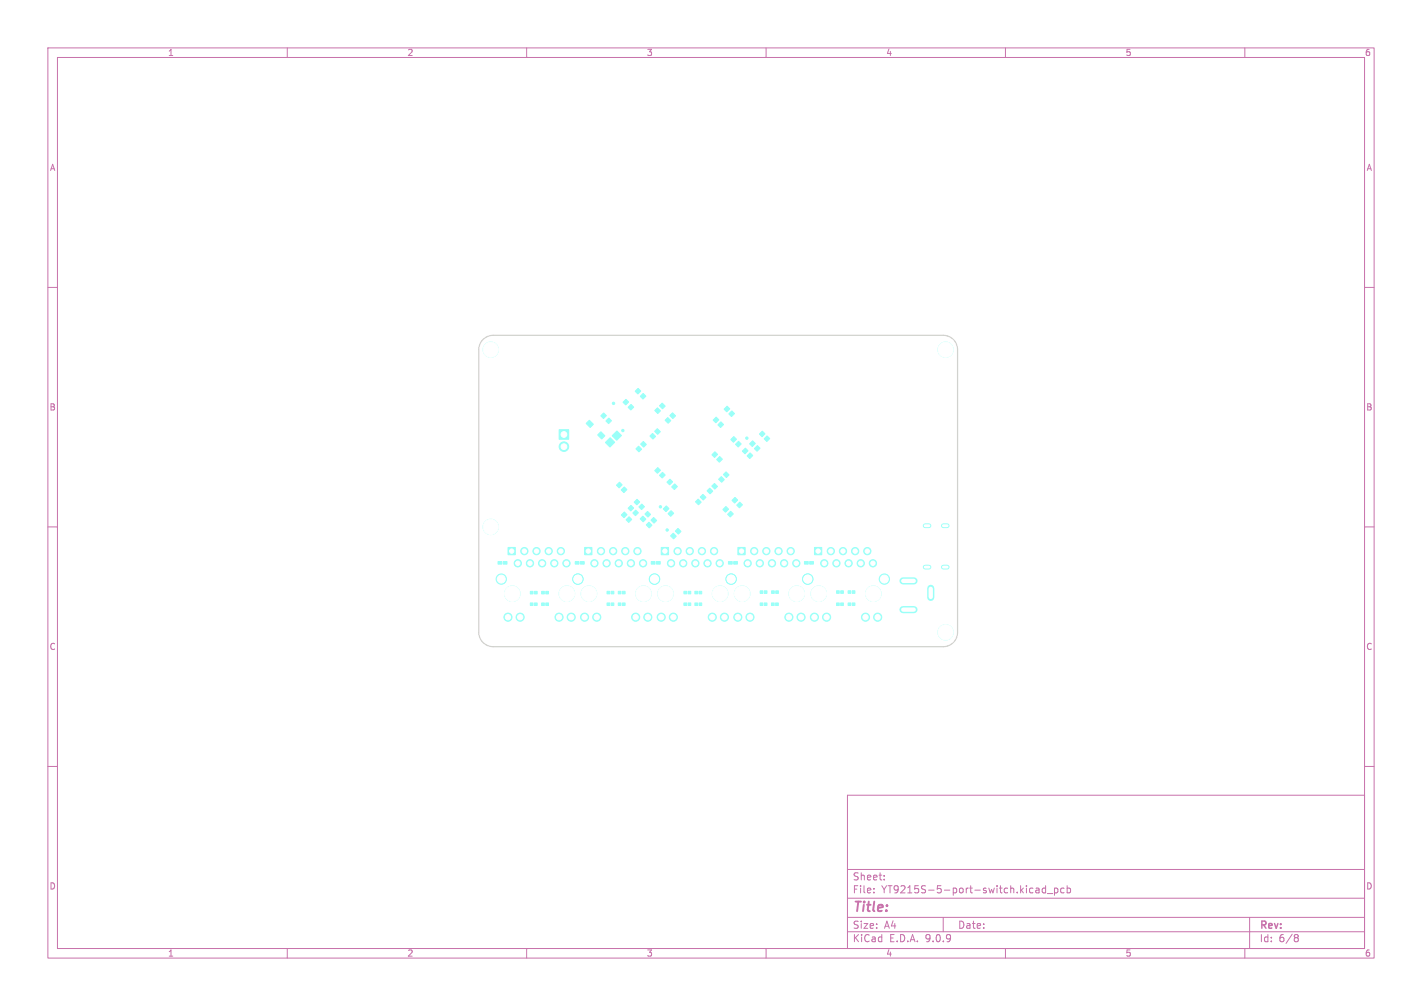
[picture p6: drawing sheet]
<svg xmlns="http://www.w3.org/2000/svg" width="297mm" height="210mm" viewBox="0 0 297 210" stroke-linecap="round" stroke-linejoin="round" font-family="sans-serif">
<defs><g id="words">
<text font-size="2.8" fill="#c872ab" x="178" y="190.9">Title:</text>
<g font-size="2.1" fill="#c872ab">
<text x="178" y="184">Sheet:</text>
<text x="178" y="186.7">File:</text>
<text x="184.1" y="186.7">YT9215S-5-port-switch.kicad_pcb</text>
<text x="178" y="196.9">KiCad</text>
<text x="178" y="194.1">Size:</text>
<text x="184.7" y="194.1">A4</text>
<text x="185.7" y="196.9">E.D.A.</text>
<text x="193.3" y="196.9">9.0.9</text>
<text x="200" y="194.1">Date:</text>
<text x="263" y="194.3">Rev:</text>
<text x="263" y="196.9">Id:</text>
<text x="267.1" y="196.9">6/8</text>
</g>
<g font-size="1.8" fill="#c872ab">
<text x="35" y="11.9">1</text>
<text x="85" y="11.9">2</text>
<text x="135" y="11.9">3</text>
<text x="185" y="11.9">4</text>
<text x="235" y="11.9">5</text>
<text x="285" y="11.9">6</text>
<text x="10.3" y="35.9">A</text>
<text x="285.4" y="35.9">A</text>
<text x="10.3" y="85.9">B</text>
<text x="285.3" y="85.9">B</text>
<text x="10.3" y="135.9">C</text>
<text x="285.3" y="135.9">C</text>
<text x="10.3" y="185.9">D</text>
<text x="285.3" y="185.9">D</text>
<text x="35" y="199.9">1</text>
<text x="85" y="199.9">2</text>
<text x="135" y="199.9">3</text>
<text x="185" y="199.9">4</text>
<text x="235" y="199.9">5</text>
<text x="285" y="199.9">6</text>
</g>
</g></defs>
<g fill="none" stroke="#c872ab" stroke-width=".21">
<path d="M10 10h277v190h-277zM12 12h273v186h-273zM60 10v2M110 10v2M160 10v2M210 10v2M260 10v2M10 60h2M285 60h2M10 110h2M285 110h2M10 160h2"/>
<path d="M177 166h108v32h-108zM285 160h2M60 198v2M110 198v2M160 198v2M177 194.5h108M177 191.5h108M177 187.5h108M177 181.5h108M182.5 186.3v.1M182.5 185.5v.1M184.7 183.6v.1"/>
<path d="M184.7 182.8v.1M197 191.5v3M210 198v2M216.4 185.5h.6v.9M217 185.8h-.5l-.2 .2 .2 .4 .5-.1M218.4 185.5l-.4-.1-.3 .3 .1 .6h.6M218.4 184.9v1.5M218.7 186.5h1.2M220.2 185.5l.5-.1 .3 .3-.2 .6h-.6M220.2 185.4v1.5M222.2 185.5l-.4-.1-.3 .3 .2 .6h.5M222.9 185.5l.4-.1 .3 .3-.1 .6h-.6"/>
<path d="M222.9 184.9v1.5M260 198v2M261 191.5v6.5M270.6 195.1h.3l.3 .3-.3 .3M270.6 195.7h.3M270.9 195.7l.2 .2 .1 .4-.3 .3h-.3"/>
</g>
<g fill="#9afff8" stroke="#9afff8" stroke-width=".21">
<path d="M116.8 89.7h2v2h-2z"/>
<path d="M122.1 114.3h1.5v1.5h-1.5z"/>
<path d="M106.1 114.3h1.5v1.5h-1.5z"/>
<path d="M170.1 114.3h1.5v1.5h-1.5z"/>
<path d="M138.1 114.3h1.5v1.5h-1.5z"/>
<path d="M154.1 114.3h1.5v1.5h-1.5z"/>
<path d="M155 94.2l.7-.7 .5 .6-.6 .6z"/>
<path d="M156 95.2l.7-.7 .5 .6-.6 .6z"/>
<path d="M130.8 108.5l.6-.6 .6 .5-.7 .7z"/>
<path d="M129.8 107.5l.6-.6 .6 .5-.7 .7z"/>
<path d="M145.1 125.9h.6v.5h-.6z"/>
<path d="M146 125.9h.6v.5h-.6z"/>
<path d="M162 123.3h.6v.6h-.6z"/>
<path d="M161.2 123.3h.5v.6h-.5z"/>
<path d="M131.2 106.1l.6-.6 .6 .6-.7 .6z"/>
<path d="M132.2 107.1l.6-.6 .5 .5-.6 .7z"/>
<path d="M127.9 91l1-1 .9 .9-1 1z"/>
<path d="M127.4 91.4l1 .9-1 1-1-.9z"/>
<path d="M159.6 91.6l.6-.6 .6 .6-.6 .6z"/>
<path d="M158.6 90.6l.6-.6 .6 .6-.6 .6z"/>
<path d="M129.1 123.4h.6v.6h-.6z"/>
<path d="M130 123.4h.6v.6h-.6z"/>
<path d="M104 117.2h.8v.6h-.8z"/>
<path d="M105.1 117.2h.8v.6h-.8z"/>
<path d="M148.7 101.5l.5-.6 .7 .6-.6 .6z"/>
<path d="M148.2 101.9l.7 .6-.6 .6-.6-.6z"/>
<path d="M151.6 98.5l.7 .6-.6 .6-.6-.6z"/>
<path d="M150.1 100.1l.6-.6 .6 .6-.6 .6z"/>
<path d="M113.1 123.5h.6v.5h-.6z"/>
<path d="M114 123.5h.6v.5h-.6z"/>
<path d="M157.6 93.6l.6-.6 .6 .6-.7 .6z"/>
<path d="M157.2 92l.6 .6-.7 .6-.5-.5z"/>
<path d="M131.2 85l.6-.6 .6 .6-.6 .6z"/>
<path d="M130.1 84l.6-.6 .6 .5-.6 .6z"/>
<path d="M135.3 106.7l.6 .7-.6 .6-.6-.7z"/>
<path d="M134.3 107.7l.6 .7-.6 .5-.6-.6z"/>
<path d="M137.7 99.2l.7-.6 .5 .6-.6 .6z"/>
<path d="M136.7 98.2l.7-.6 .6 .6-.7 .6z"/>
<path d="M148.7 94.9l.6-.6 .6 .6-.6 .6z"/>
<path d="M149.7 95.9l.6-.6 .6 .6-.7 .6z"/>
<path d="M136 117.2h.8v.6h-.8z"/>
<path d="M137.1 117.2h.8v.6h-.8z"/>
<path d="M128.7 101.3l.7-.6 .6 .5-.7 .7z"/>
<path d="M129.7 102.3l.7-.7 .5 .6-.6 .6z"/>
<path d="M111.6 123.5h.6v.5h-.6z"/>
<path d="M110.8 123.5h.5v.5h-.5z"/>
<path d="M146.8 103.2l.7 .6-.6 .6-.7-.6z"/>
<path d="M145.8 104.2l.7 .6-.6 .6-.6-.7z"/>
<path d="M120.1 117.2h.8v.6h-.8z"/>
<path d="M121.2 117.2h.8v.6h-.8z"/>
<path d="M168 117.2h.8v.6h-.8z"/>
<path d="M169.1 117.2h.8v.6h-.8z"/>
<path d="M111.6 125.9h.6v.5h-.6z"/>
<path d="M110.8 125.9h.5v.5h-.5z"/>
<path d="M152.6 91.8l.7-.7 .5 .6-.6 .6z"/>
<path d="M153.6 92.8l.7-.7 .5 .6-.6 .6z"/>
<path d="M143.7 125.9h.6v.5h-.6z"/>
<path d="M142.8 125.9h.6v.5h-.6z"/>
<path d="M138.9 87.7l.6-.5 .6 .6-.6 .6z"/>
<path d="M139.9 86.7l.6-.5 .6 .6-.6 .6z"/>
<path d="M152.1 117.2h.8v.6h-.8z"/>
<path d="M153.2 117.2h.8v.6h-.8z"/>
<path d="M159.6 125.9h.6v.5h-.6z"/>
<path d="M158.8 125.9h.5v.5h-.5z"/>
<path d="M133.7 82.7l.6-.6 .6 .6-.6 .6z"/>
<path d="M132.7 81.7l.6-.6 .5 .5-.6 .6z"/>
<path d="M178 125.9h.6v.5h-.6z"/>
<path d="M177.1 125.9h.6v.5h-.6z"/>
<path d="M130 125.9h.6v.5h-.6z"/>
<path d="M129.1 125.9h.6v.5h-.6z"/>
<path d="M127.7 123.4h.5v.6h-.5z"/>
<path d="M126.8 123.4h.6v.6h-.6z"/>
<path d="M149.9 88.7l.7-.6 .5 .5-.6 .7z"/>
<path d="M148.9 87.7l.7-.6 .5 .5-.6 .7z"/>
<path d="M123.1 87.7l.8 .9-.6 .6-.9-.8z"/>
<path d="M124.8 90.8l.7-.7 .8 .9-.6 .6z"/>
<path d="M146 123.4h.6v.6h-.6z"/>
<path d="M145.1 123.4h.6v.6h-.6z"/>
<path d="M127.7 125.9h.5v.5h-.5z"/>
<path d="M126.8 125.9h.6v.5h-.6z"/>
<path d="M140.3 101.6l.6-.6 .6 .6-.7 .6z"/>
<path d="M139.9 100l.6 .6-.6 .6-.6-.5z"/>
<path d="M152 107.4l.6-.7 .6 .6-.7 .6z"/>
<path d="M151 106.4l.6-.7 .6 .6-.7 .6z"/>
<path d="M143.7 123.4h.6v.6h-.6z"/>
<path d="M142.8 123.4h.6v.6h-.6z"/>
<path d="M136.5 108l.7 .7-.6 .5-.6-.6z"/>
<path d="M135.5 109l.7 .6-.6 .6-.6-.6z"/>
<path d="M177.1 123.3h.6v.6h-.6z"/>
<path d="M178 123.3h.6v.6h-.6z"/>
<path d="M175.6 125.9h.6v.5h-.6z"/>
<path d="M174.7 125.9h.6v.5h-.6z"/>
<path d="M159.6 123.3h.6v.6h-.6z"/>
<path d="M158.8 123.3h.5v.6h-.5z"/>
<path d="M175.6 123.3h.6v.6h-.6z"/>
<path d="M174.7 123.3h.6v.6h-.6z"/>
<path d="M154.5 104.8l.6 .6-.7 .6-.5-.5z"/>
<path d="M152.9 104.5l.6-.7 .6 .6-.7 .6z"/>
<path d="M139.5 107.2l.7-.6 .5 .6-.6 .6z"/>
<path d="M138.5 106.2l.7-.6 .5 .6-.6 .6z"/>
<path d="M140.1 111.9l.5-.6 .7 .6-.6 .6z"/>
<path d="M141 110.9l.6-.6 .6 .6-.5 .6z"/>
<path d="M114 125.9h.6v.5h-.6z"/>
<path d="M113.1 125.9h.6v.5h-.6z"/>
<path d="M126.5 87.9l.7-.6 .5 .5-.6 .6z"/>
<path d="M126.1 86.2l.6 .6-.7 .6-.5-.6z"/>
<path d="M136.7 85.7l.6-.6 .7 .7-.6 .5z"/>
<path d="M137.7 84.7l.6-.6 .6 .7-.5 .5z"/>
<path d="M152.2 86.4l.7-.6 .5 .5-.6 .7z"/>
<path d="M151.2 85.4l.7-.6 .5 .5-.6 .7z"/>
<path d="M132.4 104.8l.7-.6 .5 .6-.6 .6z"/>
<path d="M133.4 105.8l.6-.6 .6 .6-.6 .6z"/>
<path d="M132.8 93.7l.6-.6 .6 .7-.6 .5z"/>
<path d="M133.8 92.7l.6-.6 .6 .7-.6 .5z"/>
<path d="M135.7 91l.6-.5 .6 .6-.5 .6z"/>
<path d="M137.3 89.5l.6 .6-.5 .6-.7-.7z"/>
<path d="M161.1 125.9h.6v.5h-.6z"/>
<path d="M162 125.9h.6v.5h-.6z"/>
<circle cx="117.8" cy="93.2" r="1"/>
<circle cx="102.5" cy="73" r="1.59"/>
<circle cx="134.4" cy="123.9" r="1.62"/>
<circle cx="123" cy="123.9" r="1.62"/>
<circle cx="122.1" cy="128.8" r=".85"/>
<circle cx="124.6" cy="128.8" r=".85"/>
<circle cx="132.8" cy="128.8" r=".85"/>
<circle cx="135.3" cy="128.8" r=".85"/>
<circle cx="124.2" cy="117.6" r=".76"/>
<circle cx="125.5" cy="115.1" r=".76"/>
<circle cx="126.7" cy="117.6" r=".76"/>
<circle cx="128.1" cy="115.1" r=".76"/>
<circle cx="129.2" cy="117.6" r=".76"/>
<circle cx="130.6" cy="115.1" r=".76"/>
<circle cx="131.8" cy="117.6" r=".76"/>
<circle cx="133.1" cy="115.1" r=".76"/>
<circle cx="134.3" cy="117.6" r=".76"/>
<circle cx="136.7" cy="120.9" r="1.08"/>
<circle cx="120.7" cy="120.9" r="1.08"/>
<circle cx="118.4" cy="123.9" r="1.62"/>
<circle cx="107" cy="123.9" r="1.62"/>
<circle cx="106.1" cy="128.8" r=".85"/>
<circle cx="108.6" cy="128.8" r=".85"/>
<circle cx="116.8" cy="128.8" r=".85"/>
<circle cx="119.3" cy="128.8" r=".85"/>
<circle cx="108.2" cy="117.6" r=".76"/>
<circle cx="109.5" cy="115.1" r=".76"/>
<circle cx="110.7" cy="117.6" r=".76"/>
<circle cx="112.1" cy="115.1" r=".76"/>
<circle cx="113.2" cy="117.6" r=".76"/>
<circle cx="114.6" cy="115.1" r=".76"/>
<circle cx="115.8" cy="117.6" r=".76"/>
<circle cx="117.1" cy="115.1" r=".76"/>
<circle cx="118.3" cy="117.6" r=".76"/>
<circle cx="104.7" cy="120.9" r="1.08"/>
<circle cx="197.5" cy="73" r="1.6"/>
<circle cx="182.4" cy="123.9" r="1.62"/>
<circle cx="171" cy="123.9" r="1.62"/>
<circle cx="170.1" cy="128.8" r=".85"/>
<circle cx="172.6" cy="128.8" r=".85"/>
<circle cx="180.8" cy="128.8" r=".85"/>
<circle cx="183.3" cy="128.8" r=".85"/>
<circle cx="172.2" cy="117.6" r=".76"/>
<circle cx="173.5" cy="115.1" r=".76"/>
<circle cx="174.7" cy="117.6" r=".76"/>
<circle cx="176.1" cy="115.1" r=".76"/>
<circle cx="177.2" cy="117.6" r=".76"/>
<circle cx="178.6" cy="115.1" r=".76"/>
<circle cx="179.8" cy="117.6" r=".76"/>
<circle cx="181.1" cy="115.1" r=".76"/>
<circle cx="182.3" cy="117.6" r=".76"/>
<circle cx="184.7" cy="120.9" r="1.08"/>
<circle cx="168.7" cy="120.9" r="1.08"/>
<circle cx="150.4" cy="123.9" r="1.62"/>
<circle cx="139" cy="123.9" r="1.62"/>
<circle cx="138.1" cy="128.8" r=".85"/>
<circle cx="140.6" cy="128.8" r=".85"/>
<circle cx="148.8" cy="128.8" r=".85"/>
<circle cx="151.3" cy="128.8" r=".85"/>
<circle cx="140.2" cy="117.6" r=".76"/>
<circle cx="141.5" cy="115.1" r=".76"/>
<circle cx="142.7" cy="117.6" r=".76"/>
<circle cx="144.1" cy="115.1" r=".76"/>
<circle cx="145.2" cy="117.6" r=".76"/>
<circle cx="146.6" cy="115.1" r=".76"/>
<circle cx="147.8" cy="117.6" r=".76"/>
<circle cx="149.1" cy="115.1" r=".76"/>
<circle cx="150.3" cy="117.6" r=".76"/>
<circle cx="152.7" cy="120.9" r="1.08"/>
<circle cx="102.5" cy="110" r="1.6"/>
<circle cx="166.4" cy="123.9" r="1.62"/>
<circle cx="155" cy="123.9" r="1.62"/>
<circle cx="154.1" cy="128.8" r=".85"/>
<circle cx="156.6" cy="128.8" r=".85"/>
<circle cx="164.8" cy="128.8" r=".85"/>
<circle cx="167.3" cy="128.8" r=".85"/>
<circle cx="156.2" cy="117.6" r=".76"/>
<circle cx="157.5" cy="115.1" r=".76"/>
<circle cx="158.7" cy="117.6" r=".76"/>
<circle cx="160.1" cy="115.1" r=".76"/>
<circle cx="161.2" cy="117.6" r=".76"/>
<circle cx="162.6" cy="115.1" r=".76"/>
<circle cx="163.8" cy="117.6" r=".76"/>
<circle cx="165.1" cy="115.1" r=".76"/>
<circle cx="166.3" cy="117.6" r=".76"/>
<circle cx="197.5" cy="132" r="1.6"/>
<circle cx="156" cy="91.5" r=".25"/>
<circle cx="128.1" cy="84.2" r=".25"/>
<circle cx="137.9" cy="105.8" r=".25"/>
<circle cx="130.1" cy="89.9" r=".25"/>
<circle cx="139.3" cy="110.6" r=".25"/>
</g>
<path d="M193.2 118.4h.8M193.2 109.7h.8M197 118.4h.8M197 109.7h.8" fill="none" stroke="#9afff8" stroke-width="1"/>
<path d="M188.6 121.3h2.3M188.6 127.3h2.3M194.4 122.8v1.9" fill="none" stroke="#9afff8" stroke-width="1.5"/>
<path d="M100.9 70.9a3 3 0 0 1 2.1-.9h94a3 3 0 0 1 3 3v59a3 3 0 0 1-3 3h-94a3 3 0 0 1-3-3v-59a3 3 0 0 1 .9-2.1z" fill="none" stroke="#d0d2cd" stroke-width=".25"/>
<g fill="#fff" stroke="#fff" stroke-width=".21">
<circle cx="117.8" cy="90.7" r=".6"/>
<circle cx="117.8" cy="93.2" r=".6"/>
<circle cx="102.5" cy="73" r="1.59"/>
<circle cx="134.4" cy="123.9" r="1.62"/>
<circle cx="123" cy="123.9" r="1.62"/>
<circle cx="122.1" cy="128.8" r=".55"/>
<circle cx="124.6" cy="128.8" r=".55"/>
<circle cx="132.8" cy="128.8" r=".55"/>
<circle cx="135.3" cy="128.8" r=".55"/>
<circle cx="122.9" cy="115" r=".45"/>
<circle cx="124.2" cy="117.6" r=".46"/>
<circle cx="125.5" cy="115.1" r=".45"/>
<circle cx="126.7" cy="117.6" r=".46"/>
<circle cx="128.1" cy="115.1" r=".45"/>
<circle cx="129.2" cy="117.6" r=".46"/>
<circle cx="130.6" cy="115.1" r=".45"/>
<circle cx="131.8" cy="117.6" r=".46"/>
<circle cx="133.1" cy="115.1" r=".45"/>
<circle cx="134.3" cy="117.6" r=".46"/>
<circle cx="136.7" cy="120.9" r=".83"/>
<circle cx="120.7" cy="120.9" r=".83"/>
<circle cx="118.4" cy="123.9" r="1.62"/>
<circle cx="107" cy="123.9" r="1.62"/>
<circle cx="106.1" cy="128.8" r=".55"/>
<circle cx="108.6" cy="128.8" r=".55"/>
<circle cx="116.8" cy="128.8" r=".55"/>
<circle cx="119.3" cy="128.8" r=".55"/>
<circle cx="106.9" cy="115" r=".45"/>
<circle cx="108.2" cy="117.6" r=".46"/>
<circle cx="109.5" cy="115.1" r=".45"/>
<circle cx="110.7" cy="117.6" r=".46"/>
<circle cx="112.1" cy="115.1" r=".45"/>
<circle cx="113.2" cy="117.6" r=".46"/>
<circle cx="114.6" cy="115.1" r=".45"/>
<circle cx="115.8" cy="117.6" r=".46"/>
<circle cx="117.1" cy="115.1" r=".45"/>
<circle cx="118.3" cy="117.6" r=".46"/>
<circle cx="104.7" cy="120.9" r=".83"/>
<circle cx="197.5" cy="73" r="1.6"/>
<circle cx="182.4" cy="123.9" r="1.62"/>
<circle cx="171" cy="123.9" r="1.62"/>
<circle cx="170.1" cy="128.8" r=".55"/>
<circle cx="172.6" cy="128.8" r=".55"/>
<circle cx="180.8" cy="128.8" r=".55"/>
<circle cx="183.3" cy="128.8" r=".55"/>
<circle cx="170.9" cy="115" r=".45"/>
<circle cx="172.2" cy="117.6" r=".46"/>
<circle cx="173.5" cy="115.1" r=".45"/>
<circle cx="174.7" cy="117.6" r=".46"/>
<circle cx="176.1" cy="115.1" r=".45"/>
<circle cx="177.2" cy="117.6" r=".46"/>
<circle cx="178.6" cy="115.1" r=".45"/>
<circle cx="179.8" cy="117.6" r=".46"/>
<circle cx="181.1" cy="115.1" r=".45"/>
<circle cx="182.3" cy="117.6" r=".46"/>
<circle cx="184.7" cy="120.9" r=".83"/>
<circle cx="168.7" cy="120.9" r=".83"/>
<circle cx="150.4" cy="123.9" r="1.62"/>
<circle cx="139" cy="123.9" r="1.62"/>
<circle cx="138.1" cy="128.8" r=".55"/>
<circle cx="140.6" cy="128.8" r=".55"/>
<circle cx="148.8" cy="128.8" r=".55"/>
<circle cx="151.3" cy="128.8" r=".55"/>
<circle cx="138.9" cy="115" r=".45"/>
<circle cx="140.2" cy="117.6" r=".46"/>
<circle cx="141.5" cy="115.1" r=".45"/>
<circle cx="142.7" cy="117.6" r=".46"/>
<circle cx="144.1" cy="115.1" r=".45"/>
<circle cx="145.2" cy="117.6" r=".46"/>
<circle cx="146.6" cy="115.1" r=".45"/>
<circle cx="147.8" cy="117.6" r=".46"/>
<circle cx="149.1" cy="115.1" r=".45"/>
<circle cx="150.3" cy="117.6" r=".46"/>
<circle cx="152.7" cy="120.9" r=".83"/>
<circle cx="102.5" cy="110" r="1.6"/>
<circle cx="166.4" cy="123.9" r="1.62"/>
<circle cx="155" cy="123.9" r="1.62"/>
<circle cx="154.1" cy="128.8" r=".55"/>
<circle cx="156.6" cy="128.8" r=".55"/>
<circle cx="164.8" cy="128.8" r=".55"/>
<circle cx="167.3" cy="128.8" r=".55"/>
<circle cx="154.9" cy="115" r=".45"/>
<circle cx="156.2" cy="117.6" r=".46"/>
<circle cx="157.5" cy="115.1" r=".45"/>
<circle cx="158.7" cy="117.6" r=".46"/>
<circle cx="160.1" cy="115.1" r=".45"/>
<circle cx="161.2" cy="117.6" r=".46"/>
<circle cx="162.6" cy="115.1" r=".45"/>
<circle cx="163.8" cy="117.6" r=".46"/>
<circle cx="165.1" cy="115.1" r=".45"/>
<circle cx="166.3" cy="117.6" r=".46"/>
<circle cx="197.5" cy="132" r="1.6"/>
</g>
<path d="M193.2 118.4h.8M193.2 109.7h.8M197 118.4h.8M197 109.7h.8" fill="none" stroke="#fff" stroke-width=".6"/>
<path d="M188.7 121.3h2.2M188.7 127.3h2.2M194.4 122.9v1.7" fill="none" stroke="#fff" stroke-width=".9"/>
<use href="#words"/>
</svg>
